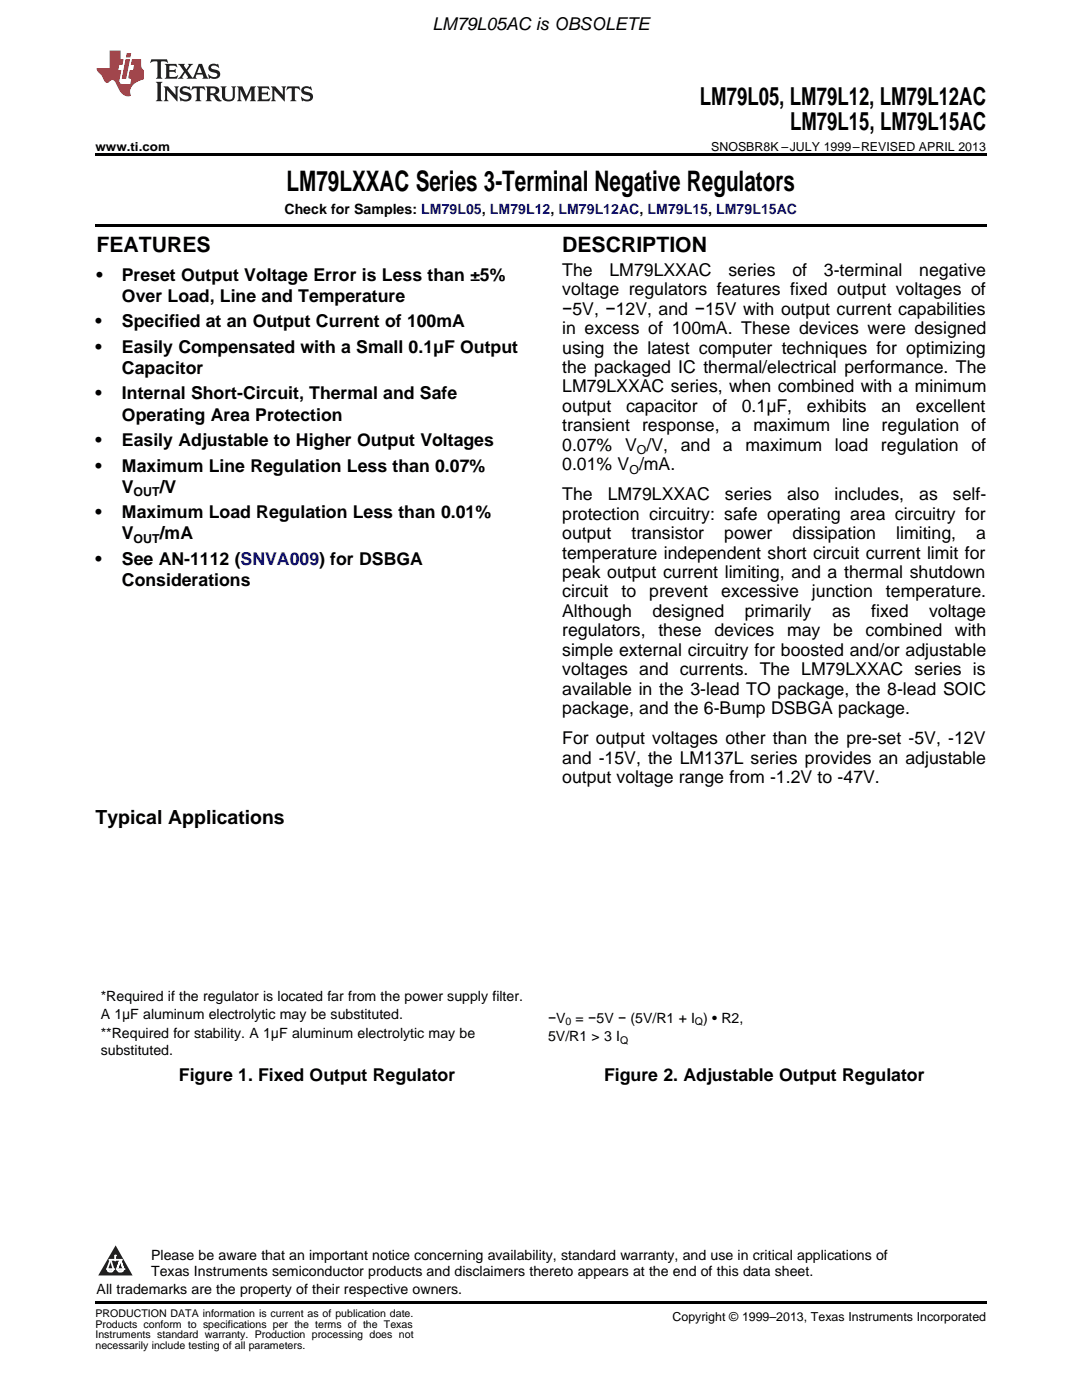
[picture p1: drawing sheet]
<svg xmlns="http://www.w3.org/2000/svg" width="216mm" height="279mm" viewBox="0 0 216 279" stroke-linecap="round" stroke-linejoin="round" font-family="sans-serif">
<defs><g id="words">
<text font-size="5.6" x="57.2" y="38.1">LM79LXXAC Series 3-Terminal Negative Regulators</text>
<g font-size="4.9">
<text x="139.7" y="21">LM79L05, LM79L12, LM79L12AC</text>
<text x="157.7" y="25.9">LM79L15, LM79L15AC</text>
</g>
<g font-size="4.2">
<text x="19.2" y="50.3">FEATURES</text>
<text x="112.2" y="50.3">DESCRIPTION</text>
</g>
<text font-size="3.9" x="19" y="164.4">Typical Applications</text>
<g font-size="3.5">
<text x="86.3" y="6">LM79L05AC is OBSOLETE</text>
<text x="19.2" y="56">•</text>
<text x="24.3" y="56">Preset Output Voltage Error is Less than ±5%</text>
<text x="112.2" y="55">The</text>
<text x="112.2" y="58.9">voltage regulators features fixed output voltages of</text>
<text x="121.6" y="55">LM79LXXAC</text>
<text x="145.3" y="55">series</text>
<text x="158.1" y="55">of</text>
<text x="164.4" y="55">3-terminal</text>
<text x="183.4" y="55">negative</text>
<text x="19" y="65.3">•</text>
<text x="24.3" y="60.3">Over Load, Line and Temperature</text>
<text x="24.3" y="65.3">Specified at an Output Current of 100mA</text>
<text x="112.2" y="62.8">−5V, −12V, and −15V with output current capabilities</text>
<text x="19" y="70.4">•</text>
<text x="24.3" y="70.4">Easily Compensated with a Small 0.1μF Output</text>
<text x="112.2" y="66.7">in excess of 100mA. These devices were designed</text>
<text x="112.2" y="70.6">using the latest computer techniques for optimizing</text>
<text x="24.3" y="74.6">Capacitor</text>
<text x="112.2" y="74.4">the packaged IC thermal/electrical performance. The</text>
<text x="19" y="79.7">•</text>
<text x="24.3" y="79.7">Internal Short-Circuit, Thermal and Safe</text>
<text x="24.3" y="84">Operating Area Protection</text>
<text x="112.2" y="78.3">LM79LXXAC series, when combined with a minimum</text>
<text x="112.2" y="82.2">output</text>
<text x="124.9" y="82.2">capacitor</text>
<text x="142.1" y="82.2">of</text>
<text x="148" y="82.2">0.1μF,</text>
<text x="161" y="82.2">exhibits</text>
<text x="175.9" y="82.2">an</text>
<text x="182.7" y="82.2">excellent</text>
<text x="19" y="89">•</text>
<text x="24.3" y="89">Easily Adjustable to Higher Output Voltages</text>
<text x="112.2" y="86.1">transient response, a maximum line regulation of</text>
<text x="112.2" y="90">0.07%</text>
<text x="124.7" y="90">V /V,</text>
<text x="135.8" y="90">and</text>
<text x="144.3" y="90">a</text>
<text x="148.8" y="90">maximum</text>
<text x="166.6" y="90">load</text>
<text x="175.8" y="90">regulation</text>
<text x="193.8" y="90">of</text>
<text x="19" y="94.1">•</text>
<text x="24.3" y="94.1">Maximum Line Regulation Less than 0.07%</text>
<text x="112.2" y="93.8">0.01% V /mA.</text>
<text x="24.3" y="98.4">V</text>
<text x="31.9" y="98.4">/V</text>
<text x="112.2" y="99.8">The</text>
<text x="121.3" y="99.8">LM79LXXAC</text>
<text x="144.6" y="99.8">series</text>
<text x="157" y="99.8">also</text>
<text x="166.5" y="99.8">includes,</text>
<text x="183.4" y="99.8">as</text>
<text x="190.2" y="99.8">self-</text>
<text x="19" y="103.4">•</text>
<text x="24.3" y="103.4">Maximum Load Regulation Less than 0.01%</text>
<text x="24.3" y="107.7">V</text>
<text x="31.9" y="107.7">/mA</text>
<text x="112.2" y="103.7">protection circuitry: safe operating area circuitry for</text>
<text x="112.2" y="107.6">output</text>
<text x="126" y="107.6">transistor</text>
<text x="144.5" y="107.6">power</text>
<text x="158.2" y="107.6">dissipation</text>
<text x="178.8" y="107.6">limiting,</text>
<text x="194.8" y="107.6">a</text>
<text x="19" y="112.7">•</text>
<text x="24.3" y="112.7">See AN-1112 (SNVA009) for DSBGA</text>
<text x="112.2" y="111.5">temperature independent short circuit current limit for</text>
<text x="24.3" y="117">Considerations</text>
<text x="112.2" y="115.4">peak output current limiting, and a thermal shutdown</text>
<text x="112.2" y="119.2">circuit</text>
<text x="124" y="119.2">to</text>
<text x="129.6" y="119.2">prevent</text>
<text x="143.9" y="119.2">excessive</text>
<text x="162" y="119.2">junction</text>
<text x="176.8" y="119.2">temperature.</text>
<text x="112.2" y="123.1">Although</text>
<text x="130.2" y="123.1">designed</text>
<text x="148.6" y="123.1">primarily</text>
<text x="166" y="123.1">as</text>
<text x="173.8" y="123.1">fixed</text>
<text x="185.4" y="123.1">voltage</text>
<text x="112.2" y="127">regulators,</text>
<text x="112.2" y="130.9">simple external circuitry for boosted and/or adjustable</text>
<text x="131.4" y="127">these</text>
<text x="142.5" y="127">devices</text>
<text x="157" y="127">may</text>
<text x="166.3" y="127">be</text>
<text x="172.7" y="127">combined</text>
<text x="190.5" y="127">with</text>
<text x="112.2" y="134.8">voltages and currents. The LM79LXXAC series is</text>
<text x="112.2" y="138.6">available in the 3-lead TO package, the 8-lead SOIC</text>
<text x="112.2" y="142.5">package, and the 6-Bump DSBGA package.</text>
<text x="112.2" y="148.5">For output voltages other than the pre-set -5V, -12V</text>
<text x="112.2" y="152.4">and -15V, the LM137L series provides an adjustable</text>
<text x="112.2" y="156.3">output voltage range from -1.2V to -47V.</text>
<text x="35.7" y="215.7">Figure 1. Fixed Output Regulator</text>
<text x="120.5" y="215.7">Figure 2. Adjustable Output Regulator</text>
</g>
<g font-size="2.8">
<text x="56.8" y="42.7">Check for Samples: LM79L05, LM79L12, LM79L12AC, LM79L15, LM79L15AC</text>
<text x="20.1" y="199.8">*Required if the regulator is located far from the power supply filter.</text>
<text x="20.1" y="203.4">A 1μF aluminum electrolytic may be substituted.</text>
<text x="20.1" y="207.1">**Required for stability. A 1μF aluminum electrolytic may be</text>
<text x="109.4" y="204.1">−V</text>
<text x="109.4" y="207.8">5V/R1 &gt; 3 I</text>
<text x="114.9" y="204.1">= −5V − (5V/R1 + I ) • R2,</text>
<text x="20.1" y="210.6">substituted.</text>
<text x="30.2" y="251.5">Please be aware that an important notice concerning availability, standard warranty, and use in critical applications of</text>
<text x="30.2" y="254.7">Texas Instruments semiconductor products and disclaimers thereto appears at the end of this data sheet.</text>
<text x="19.3" y="258.2">All trademarks are the property of their respective owners.</text>
</g>
<g font-size="2.5">
<text x="19" y="30.1">www.ti.com</text>
<text x="141.9" y="30.1">SNOSBR8K –JULY 1999–REVISED APRIL 2013</text>
<text x="125.6" y="94.5">O</text>
<text x="127.1" y="90.7">O</text>
<text x="26.7" y="99.1">OUT</text>
<text x="26.7" y="108.4">OUT</text>
<text x="134.2" y="263.6">Copyright © 1999–2013, Texas Instruments Incorporated</text>
</g>
<g font-size="2.1">
<text x="112.9" y="204.6">0</text>
<text x="123.7" y="208.4">Q</text>
<text x="138.7" y="204.6">Q</text>
<text x="19" y="262.9">PRODUCTION DATA information is current as of publication date.</text>
<text x="19" y="265">Products conform to specifications per the terms of the Texas</text>
<text x="19" y="267.1">Instruments standard warranty. Production processing does not</text>
<text x="19" y="269.2">necessarily include testing of all parameters.</text>
</g>
<g font-size=".4" fill="#fff">
<text x="19" y="50.2">1</text>
<text x="19" y="258.2">2</text>
</g>
</g></defs>
<path d="M19 259.7h177.8v.5h-177.8z" fill="#000"/>
<path d="M23.1 248.5l3.4 6.1h-6.9z" fill="#231f20"/>
<path d="M21.4 253.3h1.2l-.3 .5h-.3a.55 .55 0 0 1-.6-.5z" fill-rule="evenodd" fill="#fff"/>
<path d="M21.4 253.3h1.2l-.3 .5h-.3a.55 .55 0 0 1-.6-.5z" fill="none" stroke="#231f20" stroke-width=".34"/>
<path d="M21.4 253.3l1.2 .1-.3 .4h-.5z" fill="none" stroke="#fff" stroke-width=".34"/>
<path d="M23 251.5h.1" fill="none" stroke="#fff" stroke-width=".34"/>
<path d="M23 250.6v.9z" fill="#fff"/>
<path d="M23 250.6v.9z" fill="none" stroke="#fff" stroke-width=".34"/>
<circle cx="23" cy="250.6" r=".17" fill="#fff"/>
<path d="M21.9 251.4h.1" fill="none" stroke="#fff" stroke-width=".34"/>
<path d="M21.9 251.4h2.3z" fill="#fff"/>
<path d="M21.9 251.4h2.3z" fill="none" stroke="#fff" stroke-width=".34"/>
<circle cx="24.2" cy="251.4" r=".17" fill="#fff"/>
<path d="M23.3 253.3h.1" fill="none" stroke="#fff" stroke-width=".34"/>
<path d="M24 251.4l-.7 1.9z" fill="#fff"/>
<path d="M24 251.4l-.7 1.9z" fill="none" stroke="#fff" stroke-width=".34"/>
<path d="M24 251.4l.7 1.9z" fill="#fff"/>
<path d="M24 251.4l.7 1.9z" fill="none" stroke="#fff" stroke-width=".34"/>
<path d="M24.6 253.3h.1" fill="none" stroke="#fff" stroke-width=".34"/>
<circle cx="21.4" cy="253.3" r=".17" fill="#fff"/>
<path d="M22.1 251.4l-.7 1.9z" fill="#fff"/>
<path d="M22.1 251.4l-.7 1.9z" fill="none" stroke="#fff" stroke-width=".34"/>
<path d="M22.1 251.4l.5 1.9z" fill="#fff"/>
<path d="M22.1 251.4l.5 1.9z" fill="none" stroke="#fff" stroke-width=".34"/>
<circle cx="22.6" cy="253.3" r=".17" fill="#fff"/>
<path d="M23.4 253.3h1.3a.65 .65 0 0 1-.7 .5 .65 .65 0 0 1-.6-.5z" fill-rule="evenodd" fill="#fff"/>
<path d="M23.4 253.3h1.3a.65 .65 0 0 1-.7 .5 .65 .65 0 0 1-.6-.5z" fill="none" stroke="#231f20" stroke-width=".34"/>
<path d="M23.4 253.3h1.3l-.4 .5h-.6z" fill="none" stroke="#fff" stroke-width=".34"/>
<path d="M23.3 253.3h.1" fill="none" stroke="#fff" stroke-width=".34"/>
<circle cx="24.7" cy="253.3" r=".17" fill="#fff"/>
<path d="M19 30.6h177.8v.5h-177.8zM19 44.7h177.8v.5h-177.8z" fill="#000"/>
<path d="M30.2 11.8l-.2 .8a1.31 1.31 0 0 1 1.4-.3v2.9l-.3 .5h1.3l-.3-.5v-2.7l.3-.3a1.09 1.09 0 0 1 1.1 .4l-.2-.8zM32.9 12.8l.3 .4v2l-.3 .5h2.4l.2-.7a1.48 1.48 0 0 1-1.7 .3v-1l1 .1 .2 .2v-.9l-.2 .3h-1v-.7l.2-.2a1.73 1.73 0 0 1 1.4 .3l-.2-.6zM35.5 12.8l1.2 1.4-.7 1-.5 .5h1.1l-.2-.3 .5-.9 .6 .9-.2 .3h2l-.3-.3 .2-.5h1.2l.2 .5-.2 .3h1.2l-.3-.4-1-2.5h-.6l-1.3 2.7-1-1.4 1.1-1.3h-1l.2 .2-.5 .9-.5-.9 .2-.2zM39.8 13.3l.5 1.3h-1zM41.9 12.9a.83 .83 0 0 0-.3 1 .83 .83 0 0 0 .8 .5l.8 .2 .2 .3a1 1 0 0 1-1 .5 1 1 0 0 1-.8-.6l.1 .9 .2-.1a1.65 1.65 0 0 0 2-.5 .89 .89 0 0 0-.8-1.2l-.8-.2-.2-.3a.91 .91 0 0 1 1.6 .2l-.2-.8h-.4a1.34 1.34 0 0 0-1.2 .1zM31.1 16.3l.3 .5v2.9l-.3 .5h1.3l-.3-.5v-2.9l.3-.5zM32.7 17.2l.2 .5v2l-.2 .5h.9l-.3-.5 .1-1.7 2 2.2v-2.5l.3-.5h-.9l.2 .3v1.4l-1.5-1.7zM36.2 17.4a.83 .83 0 0 0-.3 .9 .83 .83 0 0 0 .8 .6l.8 .2 .2 .3a1 1 0 0 1-1 .5 1 1 0 0 1-.8-.6l.1 .9 .2-.1a1.66 1.66 0 0 0 2-.5 .89 .89 0 0 0-.9-1.2l-.7-.2-.2-.3a.91 .91 0 0 1 1.6 .2l-.2-.9-.4 .1a1.36 1.36 0 0 0-1.2 .1zM38.4 17.2l-.2 .9a.61 .61 0 0 1 1.1-.3v1.9l-.4 .5h1.3l-.3-.5v-1.9l.2-.2a.81 .81 0 0 1 .8 .5l-.1-.9zM41 17.2l.3 .5v2l-.3 .5h1.3l-.3-.3v-.9a.72 .72 0 0 1 .9 .6 .85 .85 0 0 0 1.4 .5l-.5-.3-.5-.7-.3-.3a.78 .78 0 0 0 .7-.7 .78 .78 0 0 0-.7-.8zM42 17.7l.2-.1a.6 .6 0 0 1 .7 .1 .6 .6 0 0 1 .1 .7l-.2 .2h-.8zM44 17.2l.3 .3a3.4 3.4 0 0 0 .3 2.4 1.57 1.57 0 0 0 2.2-.3l.1-2.1 .2-.3h-1l.3 .5v1.5a.76 .76 0 0 1-.7 .7 .76 .76 0 0 1-.8-.7v-1.5l.3-.5zM47.3 17.2l.3 .5v2l-.3 .5h.9l-.2-.5v-1.8l1 2.3 1.1-2.3v1.8l-.2 .5h1.2l-.3-.5v-2l.3-.5h-1.1l-.8 2-.8-2zM51.3 17.2l.3 .5v2l-.3 .5h2.4l.2-.7a1.49 1.49 0 0 1-1.6 .3l-.1-1h1l.3 .3v-.9l-.3 .3h-1v-.7l.3-.2a1.73 1.73 0 0 1 1.4 .3l-.3-.7zM54.1 17.2l.3 .5v2l-.3 .5h1l-.4-.5 .1-1.7 2 2.2v-2.5l.3-.5h-.9l.2 .3v1.4l-1.5-1.7zM57.4 17.2l-.2 .9a.8 .8 0 0 1 1-.5v2.1l-.3 .5h1.3l-.4-.5v-1.9l.2-.2a.81 .81 0 0 1 .9 .5l-.2-.9zM60.4 17.4a.83 .83 0 0 0-.3 .9 .83 .83 0 0 0 .8 .6l.8 .2 .2 .3a1 1 0 0 1-1 .5 1 1 0 0 1-.8-.6l.2 .9 .1-.1a1.66 1.66 0 0 0 2-.5 .89 .89 0 0 0-.8-1.2l-.8-.2-.2-.3a.91 .91 0 0 1 1.6 .2l-.2-.9-.3 .1a1.35 1.35 0 0 0-1.3 .1z" fill="#231f20"/>
<path d="M21.9 10.1v3.5h-2.6a2.13 2.13 0 0 0 .9 1.4l.4 .6a.94 .94 0 0 0 1.1 .9 .75 .75 0 0 1 .6-.5 .75 .75 0 0 1 .7 .4l.5 1a2.1 2.1 0 0 0 2.6 1.7 2.2 2.2 0 0 1 1.7-3l.9-.3v-1.8a1.16 1.16 0 0 1-.5-1v-1.2h-1.9l-.2 1.2h.7l-.3 1h-.6l-.3 1.3v.3l.6 .1-.2 1.1h-.9a.93 .93 0 0 1-1.3-.8l.4-2h-.6l.2-1h.6l.3-1.2h-.6v-1.7zM25.1 11.8l-.8 3.9h.9l.7-3.9zM25.3 10.6l-.2 .9h.9l.2-.9z" fill="#ee1d23"/>
<use href="#words"/>
</svg>
